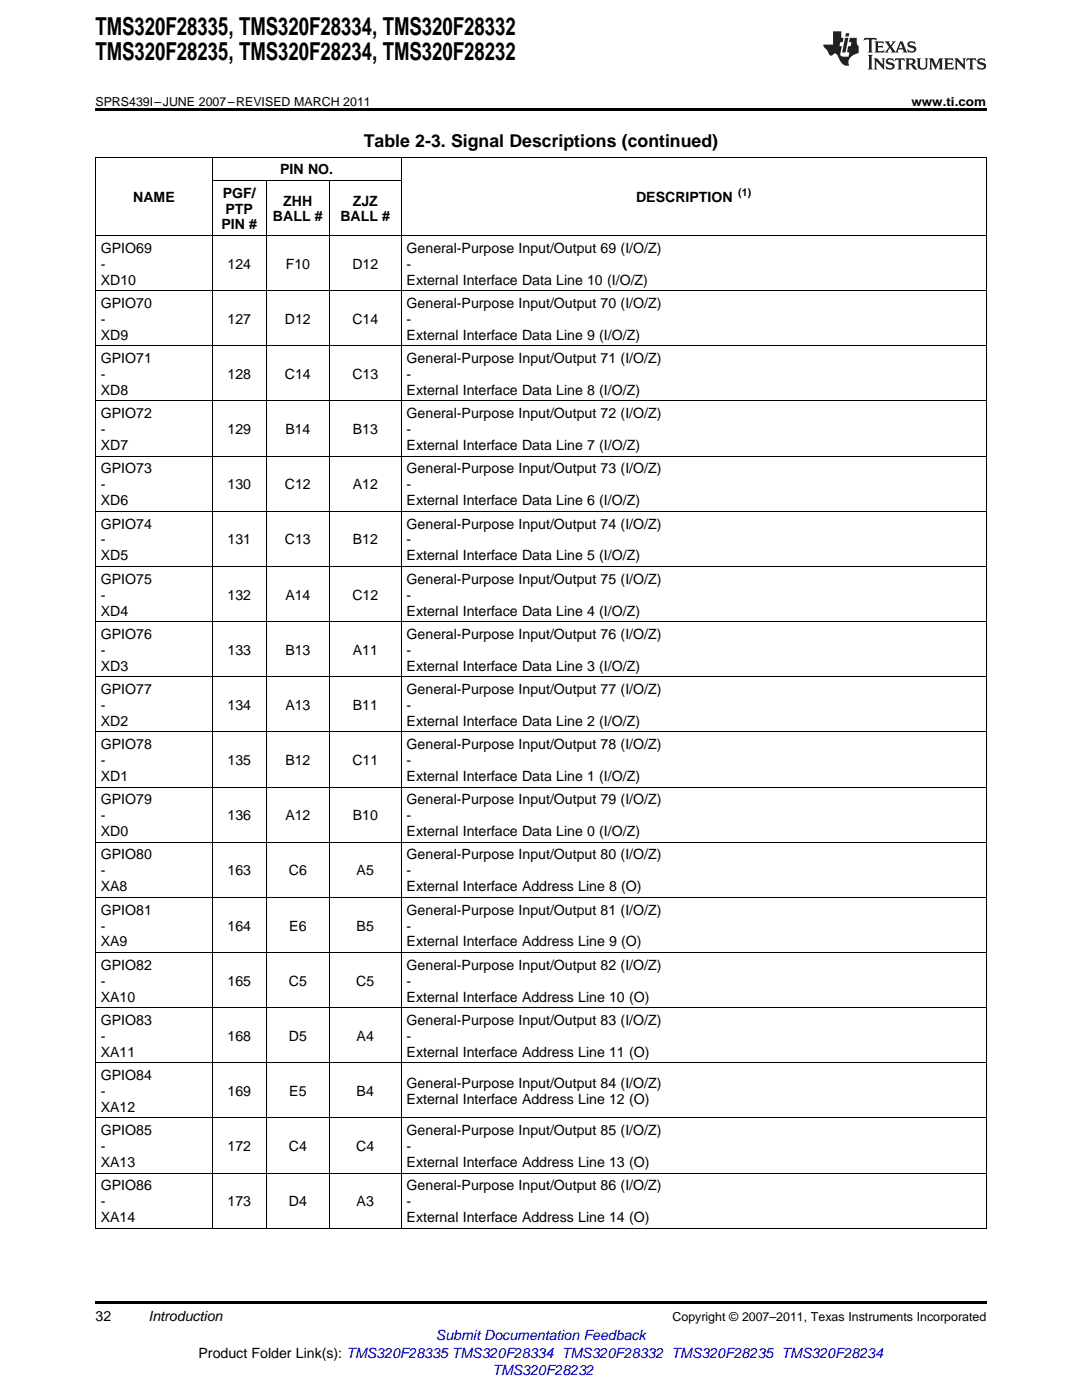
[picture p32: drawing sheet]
<svg xmlns="http://www.w3.org/2000/svg" width="216mm" height="279mm" viewBox="0 0 216 279" stroke-linecap="round" stroke-linejoin="round" font-family="sans-serif">
<defs><g id="words">
<g font-size="4.9">
<text x="19" y="7.1">TMS320F28335, TMS320F28334, TMS320F28332</text>
<text x="19" y="12">TMS320F28235, TMS320F28234, TMS320F28232</text>
</g>
<text font-size="3.5" x="72.6" y="29.3">Table 2-3. Signal Descriptions (continued)</text>
<g font-size="2.8">
<text x="55.9" y="34.8">PIN NO.</text>
<text x="26.6" y="40.3">NAME</text>
<text x="44.4" y="39.4">PGF/</text>
<text x="56.5" y="41">ZHH</text>
<text x="70.4" y="41">ZJZ</text>
<text x="126.9" y="40.3">DESCRIPTION</text>
<text x="44.2" y="45.8">PIN #</text>
<text x="45" y="42.6">PTP</text>
<text x="54.5" y="44.2">BALL #</text>
<text x="67.9" y="44.2">BALL #</text>
<text x="20.1" y="50.4">GPIO69</text>
<text x="20.1" y="53.6">-</text>
<text x="45.4" y="53.6">124</text>
<text x="57" y="53.6">F10</text>
<text x="70.3" y="53.6">D12</text>
<text x="81.1" y="50.4">General-Purpose Input/Output 69 (I/O/Z)</text>
<text x="81.1" y="53.6">-</text>
<text x="20.1" y="56.8">XD10</text>
<text x="81.1" y="56.8">External Interface Data Line 10 (I/O/Z)</text>
<text x="20.1" y="61.5">GPIO70</text>
<text x="20.1" y="64.6">-</text>
<text x="45.4" y="64.6">127</text>
<text x="56.8" y="64.6">D12</text>
<text x="70.3" y="64.6">C14</text>
<text x="81.1" y="61.5">General-Purpose Input/Output 70 (I/O/Z)</text>
<text x="81.1" y="64.6">-</text>
<text x="20.1" y="67.8">XD9</text>
<text x="81.1" y="67.8">External Interface Data Line 9 (I/O/Z)</text>
<text x="20.1" y="72.5">GPIO71</text>
<text x="20.1" y="75.6">-</text>
<text x="45.4" y="75.6">128</text>
<text x="56.8" y="75.6">C14</text>
<text x="70.3" y="75.6">C13</text>
<text x="81.1" y="72.5">General-Purpose Input/Output 71 (I/O/Z)</text>
<text x="81.1" y="75.6">-</text>
<text x="20.1" y="78.8">XD8</text>
<text x="20.1" y="83.5">GPIO72</text>
<text x="81.1" y="78.8">External Interface Data Line 8 (I/O/Z)</text>
<text x="81.1" y="83.5">General-Purpose Input/Output 72 (I/O/Z)</text>
<text x="20.1" y="86.6">-</text>
<text x="20.1" y="89.8">XD7</text>
<text x="45.4" y="86.6">129</text>
<text x="56.9" y="86.6">B14</text>
<text x="70.4" y="86.6">B13</text>
<text x="81.1" y="86.6">-</text>
<text x="81.1" y="89.8">External Interface Data Line 7 (I/O/Z)</text>
<text x="20.1" y="94.5">GPIO73</text>
<text x="81.1" y="94.5">General-Purpose Input/Output 73 (I/O/Z)</text>
<text x="20.1" y="97.6">-</text>
<text x="20.1" y="100.8">XD6</text>
<text x="45.4" y="97.6">130</text>
<text x="56.8" y="97.6">C12</text>
<text x="70.4" y="97.6">A12</text>
<text x="81.1" y="97.6">-</text>
<text x="81.1" y="100.8">External Interface Data Line 6 (I/O/Z)</text>
<text x="20.1" y="105.5">GPIO74</text>
<text x="81.1" y="105.5">General-Purpose Input/Output 74 (I/O/Z)</text>
<text x="20.1" y="108.7">-</text>
<text x="20.1" y="111.8">XD5</text>
<text x="45.4" y="108.7">131</text>
<text x="56.8" y="108.7">C13</text>
<text x="70.4" y="108.7">B12</text>
<text x="81.1" y="108.7">-</text>
<text x="81.1" y="111.8">External Interface Data Line 5 (I/O/Z)</text>
<text x="20.1" y="116.5">GPIO75</text>
<text x="20.1" y="119.7">-</text>
<text x="45.4" y="119.7">132</text>
<text x="56.9" y="119.7">A14</text>
<text x="70.3" y="119.7">C12</text>
<text x="81.1" y="116.5">General-Purpose Input/Output 75 (I/O/Z)</text>
<text x="81.1" y="119.7">-</text>
<text x="20.1" y="122.8">XD4</text>
<text x="81.1" y="122.8">External Interface Data Line 4 (I/O/Z)</text>
<text x="20.1" y="127.5">GPIO76</text>
<text x="20.1" y="130.7">-</text>
<text x="45.4" y="130.7">133</text>
<text x="56.9" y="130.7">B13</text>
<text x="70.4" y="130.7">A11</text>
<text x="81.1" y="127.5">General-Purpose Input/Output 76 (I/O/Z)</text>
<text x="81.1" y="130.7">-</text>
<text x="20.1" y="133.8">XD3</text>
<text x="81.1" y="133.8">External Interface Data Line 3 (I/O/Z)</text>
<text x="20.1" y="138.5">GPIO77</text>
<text x="20.1" y="141.7">-</text>
<text x="45.4" y="141.7">134</text>
<text x="56.9" y="141.7">A13</text>
<text x="70.4" y="141.7">B11</text>
<text x="81.1" y="138.5">General-Purpose Input/Output 77 (I/O/Z)</text>
<text x="81.1" y="141.7">-</text>
<text x="20.1" y="144.9">XD2</text>
<text x="20.1" y="149.5">GPIO78</text>
<text x="81.1" y="144.9">External Interface Data Line 2 (I/O/Z)</text>
<text x="81.1" y="149.5">General-Purpose Input/Output 78 (I/O/Z)</text>
<text x="20.1" y="152.7">-</text>
<text x="20.1" y="155.9">XD1</text>
<text x="45.4" y="152.7">135</text>
<text x="56.9" y="152.7">B12</text>
<text x="70.3" y="152.7">C11</text>
<text x="81.1" y="152.7">-</text>
<text x="81.1" y="155.9">External Interface Data Line 1 (I/O/Z)</text>
<text x="20.1" y="160.5">GPIO79</text>
<text x="81.1" y="160.5">General-Purpose Input/Output 79 (I/O/Z)</text>
<text x="20.1" y="163.7">-</text>
<text x="20.1" y="166.9">XD0</text>
<text x="45.4" y="163.7">136</text>
<text x="56.9" y="163.7">A12</text>
<text x="70.4" y="163.7">B10</text>
<text x="81.1" y="163.7">-</text>
<text x="81.1" y="166.9">External Interface Data Line 0 (I/O/Z)</text>
<text x="20.1" y="171.5">GPIO80</text>
<text x="81.1" y="171.5">General-Purpose Input/Output 80 (I/O/Z)</text>
<text x="20.1" y="174.7">-</text>
<text x="20.1" y="177.9">XA8</text>
<text x="45.4" y="174.7">163</text>
<text x="57.6" y="174.7">C6</text>
<text x="71.2" y="174.7">A5</text>
<text x="81.1" y="174.7">-</text>
<text x="81.1" y="177.9">External Interface Address Line 8 (O)</text>
<text x="20.1" y="182.5">GPIO81</text>
<text x="20.1" y="185.7">-</text>
<text x="45.4" y="185.7">164</text>
<text x="57.7" y="185.7">E6</text>
<text x="71.2" y="185.7">B5</text>
<text x="81.1" y="182.5">General-Purpose Input/Output 81 (I/O/Z)</text>
<text x="81.1" y="185.7">-</text>
<text x="20.1" y="188.9">XA9</text>
<text x="81.1" y="188.9">External Interface Address Line 9 (O)</text>
<text x="20.1" y="193.5">GPIO82</text>
<text x="20.1" y="196.7">-</text>
<text x="45.4" y="196.7">165</text>
<text x="57.6" y="196.7">C5</text>
<text x="71.1" y="196.7">C5</text>
<text x="81.1" y="193.5">General-Purpose Input/Output 82 (I/O/Z)</text>
<text x="81.1" y="196.7">-</text>
<text x="20.1" y="199.9">XA10</text>
<text x="81.1" y="199.9">External Interface Address Line 10 (O)</text>
<text x="20.1" y="204.5">GPIO83</text>
<text x="20.1" y="207.7">-</text>
<text x="45.4" y="207.7">168</text>
<text x="57.6" y="207.7">D5</text>
<text x="71.2" y="207.7">A4</text>
<text x="81.1" y="204.5">General-Purpose Input/Output 83 (I/O/Z)</text>
<text x="81.1" y="207.7">-</text>
<text x="20.1" y="210.9">XA11</text>
<text x="20.1" y="215.5">GPIO84</text>
<text x="81.1" y="210.9">External Interface Address Line 11 (O)</text>
<text x="20.1" y="218.7">-</text>
<text x="20.1" y="221.9">XA12</text>
<text x="45.4" y="218.7">169</text>
<text x="57.7" y="218.7">E5</text>
<text x="71.2" y="218.7">B4</text>
<text x="81.1" y="217.1">General-Purpose Input/Output 84 (I/O/Z)</text>
<text x="81.1" y="220.3">External Interface Address Line 12 (O)</text>
<text x="20.1" y="226.6">GPIO85</text>
<text x="81.1" y="226.6">General-Purpose Input/Output 85 (I/O/Z)</text>
<text x="20.1" y="229.7">-</text>
<text x="20.1" y="232.9">XA13</text>
<text x="45.4" y="229.7">172</text>
<text x="57.6" y="229.7">C4</text>
<text x="71.1" y="229.7">C4</text>
<text x="81.1" y="229.7">-</text>
<text x="81.1" y="232.9">External Interface Address Line 13 (O)</text>
<text x="20.1" y="237.6">GPIO86</text>
<text x="81.1" y="237.6">General-Purpose Input/Output 86 (I/O/Z)</text>
<text x="20.1" y="240.7">-</text>
<text x="20.1" y="243.9">XA14</text>
<text x="45.4" y="240.7">173</text>
<text x="57.6" y="240.7">D4</text>
<text x="71.2" y="240.7">A3</text>
<text x="81.1" y="240.7">-</text>
<text x="81.1" y="243.9">External Interface Address Line 14 (O)</text>
<text x="19" y="263.6">32</text>
<text x="29.6" y="263.6">Introduction</text>
<text x="39.6" y="270.9">Product Folder Link(s): TMS320F28335 TMS320F28334 TMS320F28332 TMS320F28235 TMS320F28234</text>
</g>
<g font-size="2.8" fill="#00f">
<text x="87" y="267.4">Submit Documentation Feedback</text>
<text x="98.2" y="274.5">TMS320F28232</text>
</g>
<g font-size="2.5">
<text x="19" y="21.1">SPRS439I–JUNE 2007–REVISED MARCH 2011</text>
<text x="181.9" y="21.1">www.ti.com</text>
<text x="134.2" y="263.6">Copyright © 2007–2011, Texas Instruments Incorporated</text>
</g>
<text font-size="2.1" x="147.3" y="39.2">(1)</text>
</g></defs>
<g fill="#231f20">
<path d="M172.5 7.6l-.1 .5 .4-.2h.6v.1v2.1l-.2 .4h.9l-.2-.4v-2.1l.1-.1h.5l.5 .2-.2-.5zM174.5 8.3l.2 .3v1.5l-.2 .4h1.8l.2-.6a1.04 1.04 0 0 1-1.3 .2v-.7h.6l.3 .2v-.6l-.3 .2h-.6v-.6l.8-.1 .4 .3-.2-.5zM176.5 8.3l.9 1.1-.9 1.1h.8l-.2-.2 .4-.7 .5 .7-.2 .2h1.5l-.2-.2 .2-.4h.9l.1 .4-.2 .2h1l-.3-.3-.7-1.9h-.5l-.9 2-.8-1 .9-1h-.8l.1 .3-.4 .5-.3-.6 .1-.2zM179.7 8.6l.4 1h-.7zM181.3 8.4a.63 .63 0 0 0-.2 .7 .63 .63 0 0 0 .6 .4l.6 .2 .1 .2a.75 .75 0 0 1-.7 .4 .75 .75 0 0 1-.6-.5l.1 .7 .1-.1a1.11 1.11 0 0 0 1.5-.6 1.13 1.13 0 0 0-1.2-.8l-.1-.4a1.04 1.04 0 0 1 1.2 .2l-.2-.5-.2 .1-.4-.2zM173.2 10.9l.2 .4v2.2l-.2 .4h1l-.3-.4v-2.2l.3-.4zM174.3 11.6l.3 .4v1.5l-.3 .4h.8l-.2-.4v-1.3l1.5 1.7v-1.9l.2-.4h-.7l.2 .4v.9l-1.1-1.3zM177 11.8a.62 .62 0 0 0-.2 .7 .62 .62 0 0 0 .6 .4l.6 .1 .1 .3a.76 .76 0 0 1-.7 .3 .76 .76 0 0 1-.7-.4l.2 .7 .1-.1a1.11 1.11 0 0 0 1.5-.6 1.13 1.13 0 0 0-1.2-.8l-.1-.4a1.04 1.04 0 0 1 1.2 .2l-.2-.6-.2 .1-.5-.1zM178.7 11.6l-.2 .6a.61 .61 0 0 1 .8-.3v1.6l-.2 .4h.9l-.2-.4v-1.6a.63 .63 0 0 1 .7 .3l-.1-.6zM180.6 11.6l.3 .4v1.5l-.3 .4h1l-.2-.2-.1-.8 .6 .2a.76 .76 0 0 0 1.2 .7l-1-1a.58 .58 0 0 0 .6-.5 .58 .58 0 0 0-.5-.6zM181.4 11.9h.1a.45 .45 0 0 1 .5 .1 .45 .45 0 0 1 .1 .5l-.8 .2zM182.9 11.6l.2 .2a2.17 2.17 0 0 0 .3 1.9 .99 .99 0 0 0 1.6-.6v-1.1l.2-.4h-.7l.2 .2a1.92 1.92 0 0 1-.2 1.8 .6 .6 0 0 1-.9-.5v-1.1l.2-.4zM185.4 11.6l.2 .4v1.5l-.2 .4h.7l-.2-.4v-1.4l.8 1.8 .8-1.8v1.4l-.2 .4h.9l-.2-.4v-1.5l.2-.4h-.8l-.6 1.5-.6-1.5zM188.4 11.6l.2 .4v1.5l-.2 .4h1.8l.1-.6a1.04 1.04 0 0 1-1.2 .1v-.6h.5l.4 .2v-.6l-.4 .2h-.5v-.7h.8l.3 .3-.1-.6zM190.5 11.6l.2 .4v1.5l-.2 .4h.7l-.2-.4v-1.3l1.5 1.7v-1.9l.2-.4h-.7l.2 .4v.9l-1.1-1.3zM192.9 11.6l-.1 .6a.61 .61 0 0 1 .7-.3l.1 1.6-.3 .4h1l-.3-.4 .1-1.6a.63 .63 0 0 1 .7 .3l-.1-.6zM195.2 11.8a.62 .62 0 0 0-.2 .7 .62 .62 0 0 0 .6 .4l.6 .1 .1 .3a.76 .76 0 0 1-.7 .3 .76 .76 0 0 1-.6-.4l.1 .7 .1-.1a1.11 1.11 0 0 0 1.6-.6 1.13 1.13 0 0 0-1.3-.8l-.1-.4a1.04 1.04 0 0 1 1.2 .2l-.1-.6-.2 .1-.5-.1z"/>
<path d="M166.2 6.3v2.6h-1.9v.4l.8 .9a.91 .91 0 0 0 1 .8 .56 .56 0 0 1 .5-.3 .56 .56 0 0 1 .5 .3l.4 .8a1.53 1.53 0 0 0 1.9 1.2 1.54 1.54 0 0 1 1-2.1l.9-.3v-1.4a1.52 1.52 0 0 1-.4-1.6h-1.3l-.2 .8h.5l-.2 .8h-.5l-.1 1v.2l.4 .1-.2 .8a1.93 1.93 0 0 1-1.6-.3l.3-1.8h-.5l.2-.8h.4l.2-.8h-.4v-1.3zM168.6 7.6l-.6 2.9h.7l.6-2.9zM168.8 6.6l-.1 .7h.6l.2-.7z"/>
</g>
<path d="M19 21.6h177.8v.6h-177.8zM19 259.7h177.8v.5h-177.8z" fill="#000"/>
<g fill="none" stroke="#000" stroke-width=".2">
<path d="M19 31.3h177.8M19.1 31.4v213.8M42.3 31.4v213.8M42.4 36h37.7M53.1 36.1v209.1M65.7 36.1v209.1M80 31.4v213.8M196.8 31.4v213.8M19 58h177.8M19 47h177.8M19 69h177.8M19 91h177.8"/>
<path d="M19 80h177.8M19 113h177.8M19 102h177.8M19 135.1h177.8M19 124.1h177.8M19 157.1h177.8M19 146.1h177.8M19 179.1h177.8M19 168.1h177.8M19 190.1h177.8M19 212.1h177.8M19 201.1h177.8"/>
<path d="M19 234.1h177.8M19 223.1h177.8M19 245.1h177.8"/>
</g>
<use href="#words"/>
</svg>
